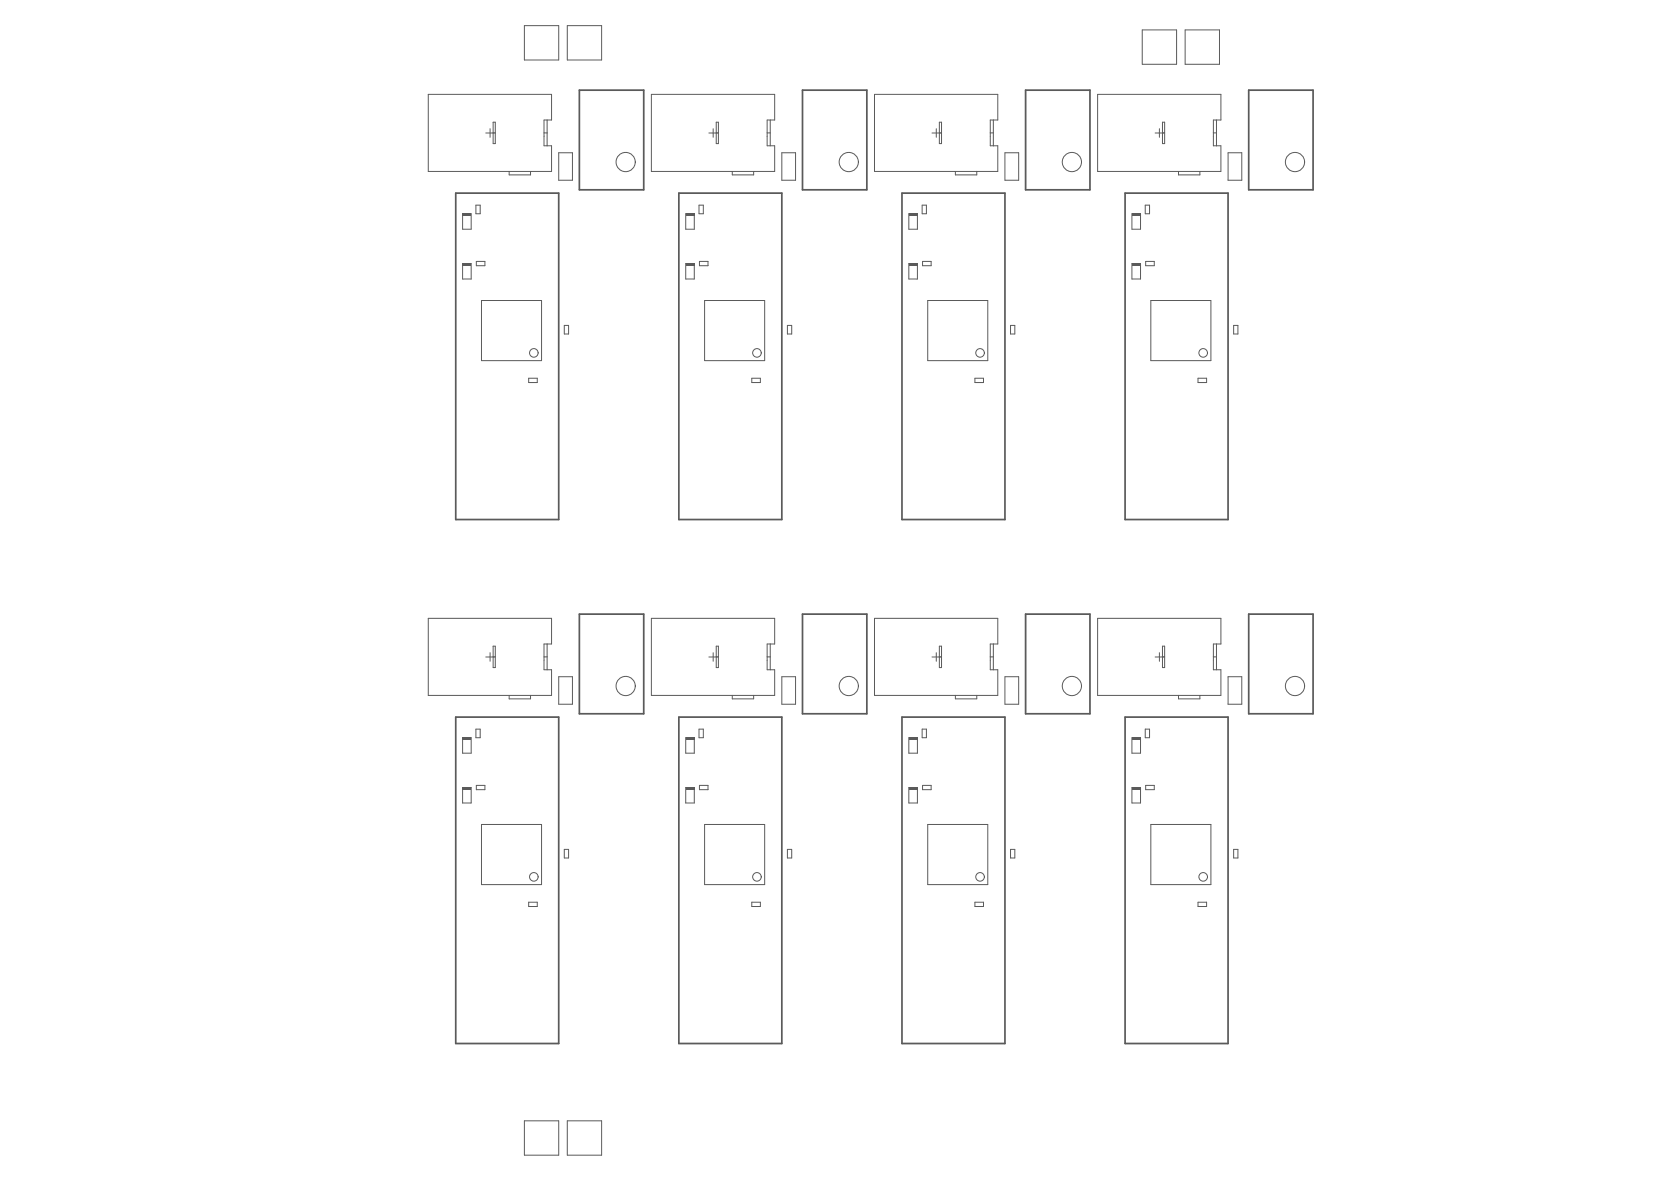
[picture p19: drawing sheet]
<svg xmlns="http://www.w3.org/2000/svg" width="644mm" height="460mm" viewBox="0 0 644 460" stroke-linecap="round" stroke-linejoin="round" font-family="sans-serif">
<g fill="none" stroke="#5a5a5a" stroke-width=".39">
<path d="M203.5 9.9h13.3v13.4h-13.3zM220.1 9.9h13.4v13.4h-13.4zM443.3 11.6h13.3v13.3h-13.3zM459.9 11.6h13.3v13.3h-13.3zM166.2 36.6h47.8v10h-2.9v9.9h2.9v10h-47.8zM252.8 36.6h47.8v10h-2.9v9.9h2.9v10h-47.8zM339.4 36.6h47.8v10h-2.9v9.9h2.9v10h-47.8zM425.9 36.6h47.9v10h-2.9v9.9h2.9v10h-47.9zM188.5 51.6h3.3M190.2 49.9v3.4M191.4 47.4h.8v8.3h-.8zM191.4 51.6h.8"/>
<path d="M211.1 51.6h1.2M212.3 46.6v9.9M216.8 59.3h5.3v10.6h-5.3zM275.1 51.6h3.3M276.8 49.9v3.4M277.9 47.4h.9v8.3h-.9zM277.9 51.6h.9M297.7 51.6h1.2M298.9 46.6v9.9M303.4 59.3h5.3v10.6h-5.3zM361.7 51.6h3.3M363.3 49.9v3.4"/>
<path d="M364.5 47.4h.9v8.3h-.9zM364.5 51.6h.9M384.3 51.6h1.2M385.5 46.6v9.9M390 59.3h5.3v10.6h-5.3zM448.3 51.6h3.3M449.9 49.9v3.4M451.1 47.4h.8v8.3h-.8zM451.1 51.6h.8M470.9 51.6h1.2M472.1 46.6v9.9M476.6 59.3h5.3v10.6h-5.3z"/>
<path d="M184.7 79.6h1.6v3.3h-1.6zM197.6 66.5v1.3h8.3v-1.3M271.3 79.6h1.6v3.3h-1.6zM284.2 66.5v1.3h8.3v-1.3M357.8 79.6h1.7v3.3h-1.7zM370.7 66.5v1.3h8.3v-1.3M444.4 79.6h1.7v3.3h-1.7zM457.3 66.5v1.3h8.3v-1.3M179.5 82.9h3.3v6h-3.3zM266.1 82.9h3.3v6h-3.3zM352.7 82.9h3.3v6h-3.3zM439.3 82.9h3.3v6h-3.3z"/>
<path d="M179.5 102.2h3.3v6h-3.3zM184.8 101.4h3.4v1.7h-3.4zM186.8 116.6h23.4v23.3h-23.4zM266.1 102.2h3.3v6h-3.3zM271.4 101.4h3.4v1.7h-3.4zM273.4 116.6h23.3v23.3h-23.3zM352.7 102.2h3.3v6h-3.3zM358 101.4h3.3v1.7h-3.3zM360 116.6h23.3v23.3h-23.3zM439.3 102.2h3.3v6h-3.3zM444.6 101.4h3.3v1.7h-3.3zM446.6 116.6h23.3v23.3h-23.3z"/>
<path d="M219 126.2h1.6v3.4h-1.6zM305.6 126.2h1.6v3.4h-1.6zM392.1 126.2h1.7v3.4h-1.7zM478.7 126.2h1.7v3.4h-1.7zM205.2 146.7h3.3v1.7h-3.3zM291.7 146.7h3.4v1.7h-3.4zM378.3 146.7h3.4v1.7h-3.4zM464.9 146.7h3.3v1.7h-3.3zM166.2 239.8h47.8v10h-2.9v10h2.9v9.9h-47.8zM252.8 239.8h47.8v10h-2.9v10h2.9v9.9h-47.8zM339.4 239.8h47.8v10h-2.9v10h2.9v9.9h-47.8zM425.9 239.8h47.9v10h-2.9v10h2.9v9.9h-47.9z"/>
<path d="M188.5 254.8h3.3M190.2 253.2v3.3M191.4 250.6h.8v8.3h-.8zM191.4 254.8h.8M211.1 254.8h1.2M212.3 249.8v10M275.1 254.8h3.3M276.8 253.2v3.3M277.9 250.6h.9v8.3h-.9zM277.9 254.8h.9M297.7 254.8h1.2M298.9 249.8v10"/>
<path d="M361.7 254.8h3.3M363.3 253.2v3.3M364.5 250.6h.9v8.3h-.9zM364.5 254.8h.9M384.3 254.8h1.2M385.5 249.8v10M448.3 254.8h3.3M449.9 253.2v3.3M451.1 250.6h.8v8.3h-.8zM451.1 254.8h.8M470.9 254.8h1.2M472.1 249.8v10"/>
<path d="M197.6 269.7v1.4h8.3v-1.4M216.8 262.5h5.3v10.7h-5.3zM284.2 269.7v1.4h8.3v-1.4M303.4 262.5h5.3v10.7h-5.3zM370.7 269.7v1.4h8.3v-1.4M390 262.5h5.3v10.7h-5.3zM457.3 269.7v1.4h8.3v-1.4M476.6 262.5h5.3v10.7h-5.3zM179.5 286.1h3.3v6h-3.3zM184.7 282.8h1.6v3.3h-1.6zM266.1 286.1h3.3v6h-3.3zM271.3 282.8h1.6v3.3h-1.6z"/>
<path d="M352.7 286.1h3.3v6h-3.3zM357.8 282.8h1.7v3.3h-1.7zM439.3 286.1h3.3v6h-3.3zM444.4 282.8h1.7v3.3h-1.7zM179.5 305.5h3.3v6h-3.3zM184.8 304.6h3.4v1.7h-3.4zM186.8 319.8h23.4v23.3h-23.4zM266.1 305.5h3.3v6h-3.3zM271.4 304.6h3.4v1.7h-3.4zM273.4 319.8h23.3v23.3h-23.3zM352.7 305.5h3.3v6h-3.3zM358 304.6h3.3v1.7h-3.3z"/>
<path d="M360 319.8h23.3v23.3h-23.3zM439.3 305.5h3.3v6h-3.3zM444.6 304.6h3.3v1.7h-3.3zM446.6 319.8h23.3v23.3h-23.3zM219 329.5h1.6v3.3h-1.6zM305.6 329.5h1.6v3.3h-1.6zM392.1 329.5h1.7v3.3h-1.7zM478.7 329.5h1.7v3.3h-1.7zM205.2 349.9h3.3v1.7h-3.3zM291.7 349.9h3.4v1.7h-3.4zM378.3 349.9h3.4v1.7h-3.4zM464.9 349.9h3.3v1.7h-3.3z"/>
<path d="M203.5 434.7h13.3v13.4h-13.3zM220.1 434.7h13.4v13.4h-13.4z"/>
</g>
<g fill="none" stroke="#5a5a5a" stroke-width=".67">
<path d="M224.8 35h25v38.6h-25zM311.4 35h25v38.6h-25zM398 35h25v38.6h-25zM484.6 35h24.9v38.6h-24.9zM176.9 74.9h39.9v126.6h-39.9zM263.4 74.9h40v126.6h-40zM350 74.9h40v126.6h-40zM436.6 74.9h40v126.6h-40zM224.8 238.2h25v38.7h-25zM311.4 238.2h25v38.7h-25zM398 238.2h25v38.7h-25zM484.6 238.2h24.9v38.7h-24.9z"/>
<path d="M176.9 278.1h39.9v126.7h-39.9zM263.4 278.1h40v126.7h-40zM350 278.1h40v126.7h-40zM436.6 278.1h40v126.7h-40z"/>
</g>
<g fill="#5a5a5a">
<path d="M439.3 286.1h3.3v.9h-3.3z" fill-rule="evenodd"/>
<path d="M439.3 305.5h3.3v.8h-3.3z" fill-rule="evenodd"/>
<path d="M439.3 82.9h3.3v.8h-3.3z" fill-rule="evenodd"/>
<path d="M439.3 102.2h3.3v.8h-3.3z" fill-rule="evenodd"/>
<path d="M352.7 286.1h3.3v.9h-3.3z" fill-rule="evenodd"/>
<path d="M352.7 305.5h3.3v.8h-3.3z" fill-rule="evenodd"/>
<path d="M352.7 82.9h3.3v.8h-3.3z" fill-rule="evenodd"/>
<path d="M352.7 102.2h3.3v.8h-3.3z" fill-rule="evenodd"/>
<path d="M266.1 286.1h3.3v.9h-3.3z" fill-rule="evenodd"/>
<path d="M266.1 305.5h3.3v.8h-3.3z" fill-rule="evenodd"/>
<path d="M266.1 82.9h3.3v.8h-3.3z" fill-rule="evenodd"/>
<path d="M266.1 102.2h3.3v.8h-3.3z" fill-rule="evenodd"/>
<path d="M179.5 286.1h3.3v.9h-3.3z" fill-rule="evenodd"/>
<path d="M179.5 305.5h3.3v.8h-3.3z" fill-rule="evenodd"/>
<path d="M179.5 82.9h3.3v.8h-3.3z" fill-rule="evenodd"/>
<path d="M179.5 102.2h3.3v.8h-3.3z" fill-rule="evenodd"/>
</g>
<g fill="none" stroke="#5a5a5a" stroke-width=".39">
<circle cx="242.8" cy="62.9" r="3.7"/>
<circle cx="329.4" cy="62.9" r="3.7"/>
<circle cx="415.9" cy="62.9" r="3.7"/>
<circle cx="502.5" cy="62.9" r="3.7"/>
<circle cx="207.2" cy="136.9" r="1.67"/>
<circle cx="293.7" cy="136.9" r="1.67"/>
<circle cx="380.3" cy="136.9" r="1.67"/>
<circle cx="466.9" cy="136.9" r="1.67"/>
<circle cx="242.8" cy="266.1" r="3.7"/>
<circle cx="329.4" cy="266.1" r="3.7"/>
<circle cx="415.9" cy="266.1" r="3.7"/>
<circle cx="502.5" cy="266.1" r="3.7"/>
<circle cx="207.2" cy="340.1" r="1.67"/>
<circle cx="293.7" cy="340.1" r="1.67"/>
<circle cx="380.3" cy="340.1" r="1.67"/>
<circle cx="466.9" cy="340.1" r="1.67"/>
</g>
</svg>
